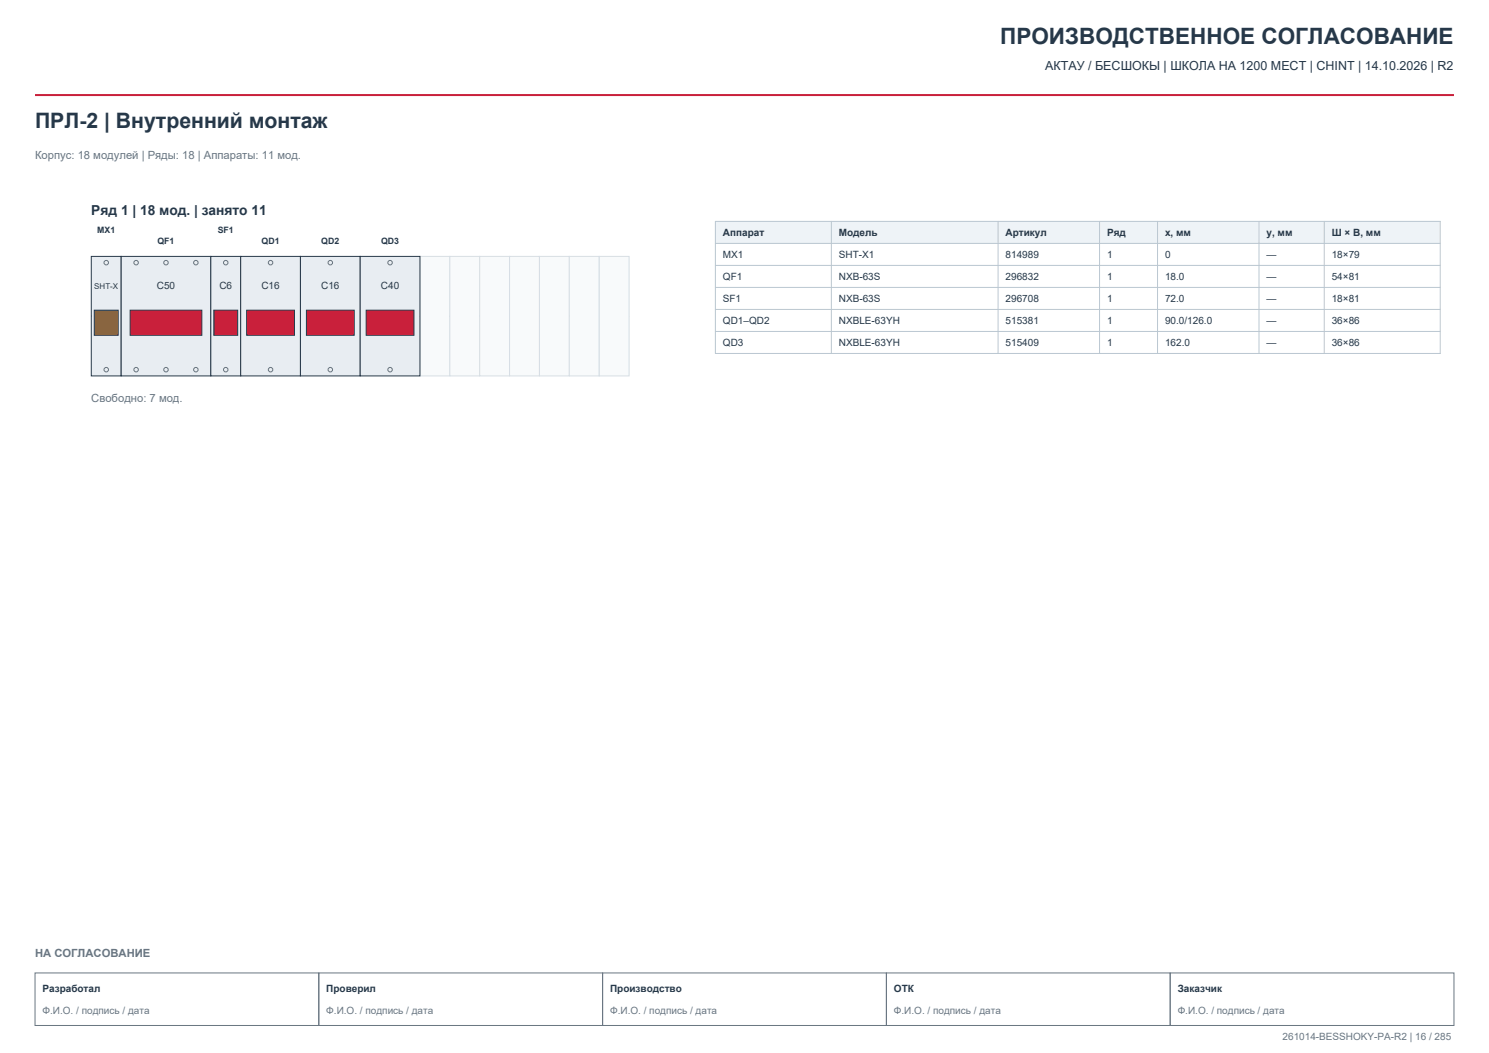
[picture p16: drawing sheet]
<svg xmlns="http://www.w3.org/2000/svg" width="420mm" height="297mm" viewBox="0 0 420 297" stroke-linecap="round" stroke-linejoin="round" font-family="sans-serif">
<defs><g id="words">
<text font-size="6.3" fill="#263849" x="282.1" y="12.3">ПРОИЗВОДСТВЕННОЕ СОГЛАСОВАНИЕ</text>
<text font-size="6" fill="#263849" x="9.9" y="36">ПРЛ-2 | Внутренний монтаж</text>
<text font-size="3.9" fill="#263849" x="25.8" y="60.7">Ряд 1 | 18 мод. | занято 11</text>
<text font-size="3.5" fill="#263849" x="294.8" y="19.8">АКТАУ / БЕСШОКЫ | ШКОЛА НА 1200 МЕСТ | CHINT | 14.10.2026 | R2</text>
<g font-size="3.2" fill="#697681">
<text x="9.9" y="44.8">Корпус: 18 модулей | Ряды: 18 | Аппараты: 11 мод.</text>
<text x="25.8" y="113.4">Свободно: 7 мод.</text>
<text x="9.9" y="269.8">НА СОГЛАСОВАНИЕ</text>
</g>
<g font-size="2.8" fill="#263849">
<text x="203.9" y="66.7">Аппарат</text>
<text x="236.6" y="66.7">Модель</text>
<text x="283.6" y="66.7">Артикул</text>
<text x="312.3" y="66.7">Ряд</text>
<text x="328.6" y="66.7">x, мм</text>
<text x="357.2" y="66.7">y, мм</text>
<text x="375.6" y="66.7">Ш × В, мм</text>
<text x="203.9" y="72.9">MX1</text>
<text x="236.6" y="72.9">SHT-X1</text>
<text x="283.6" y="72.9">814989</text>
<text x="312.3" y="72.9">1</text>
<text x="328.6" y="72.9">0</text>
<text x="357.2" y="72.9">—</text>
<text x="375.6" y="72.9">18×79</text>
<text x="44.2" y="81.4">C50</text>
<text x="61.9" y="81.4">C6</text>
<text x="73.7" y="81.4">C16</text>
<text x="90.6" y="81.4">C16</text>
<text x="107.4" y="81.4">C40</text>
<text x="203.9" y="79.1">QF1</text>
<text x="236.6" y="79.1">NXB-63S</text>
<text x="283.6" y="79.1">296832</text>
<text x="312.3" y="79.1">1</text>
<text x="328.6" y="79.1">18.0</text>
<text x="357.2" y="79.1">—</text>
<text x="375.6" y="79.1">54×81</text>
<text x="203.9" y="85.3">SF1</text>
<text x="236.6" y="85.3">NXB-63S</text>
<text x="283.6" y="85.3">296708</text>
<text x="312.3" y="85.3">1</text>
<text x="328.6" y="85.3">72.0</text>
<text x="357.2" y="85.3">—</text>
<text x="375.6" y="85.3">18×81</text>
<text x="203.9" y="91.5">QD1–QD2</text>
<text x="236.6" y="91.5">NXBLE-63YH</text>
<text x="283.6" y="91.5">515381</text>
<text x="312.3" y="91.5">1</text>
<text x="328.6" y="91.5">90.0/126.0</text>
<text x="357.2" y="91.5">—</text>
<text x="375.6" y="91.5">36×86</text>
<text x="203.9" y="97.7">QD3</text>
<text x="236.6" y="97.7">NXBLE-63YH</text>
<text x="283.6" y="97.7">515409</text>
<text x="312.3" y="97.7">1</text>
<text x="328.6" y="97.7">162.0</text>
<text x="357.2" y="97.7">—</text>
<text x="375.6" y="97.7">36×86</text>
<text x="12" y="279.7">Разработал</text>
<text x="92" y="279.7">Проверил</text>
<text x="172.1" y="279.7">Производство</text>
<text x="252.1" y="279.7">ОТК</text>
<text x="332.2" y="279.7">Заказчик</text>
</g>
<g font-size="2.8" fill="#697681">
<text x="12" y="286.1">Ф.И.О. / подпись / дата</text>
<text x="92" y="286.1">Ф.И.О. / подпись / дата</text>
<text x="172.1" y="286.1">Ф.И.О. / подпись / дата</text>
<text x="252.1" y="286.1">Ф.И.О. / подпись / дата</text>
<text x="332.2" y="286.1">Ф.И.О. / подпись / дата</text>
<text x="361.8" y="293.5">261014-BESSHOKY-PA-R2 | 16 / 285</text>
</g>
<g font-size="2.5" fill="#263849">
<text x="27.4" y="65.6">MX1</text>
<text x="61.4" y="65.6">SF1</text>
<text x="44.4" y="68.8">QF1</text>
<text x="73.8" y="68.8">QD1</text>
<text x="90.6" y="68.8">QD2</text>
<text x="107.5" y="68.8">QD3</text>
</g>
<text font-size="2.2" fill="#263849" x="26.6" y="81.4">SHT-X</text>
</g></defs>
<path d="M9.9 26.8h400.2" fill="none" stroke="#c9203b" stroke-width=".56"/>
<path d="M9.9 274.4h80v14.8h-80zM89.9 274.4h80.1v14.8h-80.1zM170 274.4h80v14.8h-80zM250 274.4h80.1v14.8h-80.1zM330.1 274.4h80v14.8h-80z" fill="none" stroke="#697681" stroke-width=".28"/>
<path d="M25.8 89.2h151.6" fill="none" stroke="#697681" stroke-width=".35"/>
<g fill="#f8fafb" stroke="#d6dfe6" stroke-width=".28">
<path d="M118.5 72.3h8.4v33.7h-8.4z" fill-rule="evenodd"/>
<path d="M126.9 72.3h8.4v33.7h-8.4z" fill-rule="evenodd"/>
<path d="M135.3 72.3h8.4v33.7h-8.4z" fill-rule="evenodd"/>
<path d="M143.7 72.3h8.5v33.7h-8.5z" fill-rule="evenodd"/>
<path d="M152.2 72.3h8.4v33.7h-8.4z" fill-rule="evenodd"/>
<path d="M160.6 72.3h8.4v33.7h-8.4z" fill-rule="evenodd"/>
<path d="M169 72.3h8.4v33.7h-8.4z" fill-rule="evenodd"/>
</g>
<path d="M25.8 72.3h8.4v33.7h-8.4z" fill-rule="evenodd" fill="#e8edf2" stroke="#263849" stroke-width=".28"/>
<g fill="none" stroke="#697681" stroke-width=".28">
<circle cx="30" cy="74.1" r=".64"/>
<circle cx="30" cy="104.3" r=".64"/>
</g>
<path d="M26.6 87.5h6.7v7.1h-6.7z" fill-rule="evenodd" fill="#a96119" stroke="#263849" stroke-width=".28"/>
<path d="M34.2 72.3h25.3v33.7h-25.3z" fill-rule="evenodd" fill="#e8edf2" stroke="#263849" stroke-width=".28"/>
<g fill="none" stroke="#697681" stroke-width=".28">
<circle cx="38.4" cy="74.1" r=".64"/>
<circle cx="46.8" cy="74.1" r=".64"/>
<circle cx="55.2" cy="74.1" r=".64"/>
<circle cx="38.4" cy="104.3" r=".64"/>
<circle cx="46.8" cy="104.3" r=".64"/>
<circle cx="55.2" cy="104.3" r=".64"/>
</g>
<path d="M36.7 87.5h20.2v7.1h-20.2z" fill-rule="evenodd" fill="#c9203b" stroke="#263849" stroke-width=".28"/>
<path d="M59.5 72.3h8.4v33.7h-8.4z" fill-rule="evenodd" fill="#e8edf2" stroke="#263849" stroke-width=".28"/>
<g fill="none" stroke="#697681" stroke-width=".28">
<circle cx="63.7" cy="74.1" r=".64"/>
<circle cx="63.7" cy="104.3" r=".64"/>
</g>
<path d="M60.3 87.5h6.7v7.1h-6.7z" fill-rule="evenodd" fill="#c9203b" stroke="#263849" stroke-width=".28"/>
<path d="M67.9 72.3h16.8v33.7h-16.8z" fill-rule="evenodd" fill="#e8edf2" stroke="#263849" stroke-width=".28"/>
<g fill="none" stroke="#697681" stroke-width=".28">
<circle cx="76.3" cy="74.1" r=".64"/>
<circle cx="76.3" cy="104.3" r=".64"/>
</g>
<path d="M69.6 87.5h13.5v7.1h-13.5z" fill-rule="evenodd" fill="#c9203b" stroke="#263849" stroke-width=".28"/>
<path d="M84.7 72.3h16.9v33.7h-16.9z" fill-rule="evenodd" fill="#e8edf2" stroke="#263849" stroke-width=".28"/>
<g fill="none" stroke="#697681" stroke-width=".28">
<circle cx="93.2" cy="74.1" r=".64"/>
<circle cx="93.2" cy="104.3" r=".64"/>
</g>
<path d="M86.4 87.5h13.5v7.1h-13.5z" fill-rule="evenodd" fill="#c9203b" stroke="#263849" stroke-width=".28"/>
<path d="M101.6 72.3h16.9v33.7h-16.9z" fill-rule="evenodd" fill="#e8edf2" stroke="#263849" stroke-width=".28"/>
<g fill="none" stroke="#697681" stroke-width=".28">
<circle cx="110" cy="74.1" r=".64"/>
<circle cx="110" cy="104.3" r=".64"/>
</g>
<path d="M103.3 87.5h13.5v7.1h-13.5z" fill-rule="evenodd" fill="#c9203b" stroke="#263849" stroke-width=".28"/>
<path d="M201.8 62.4h204.4v6.3h-204.4z" fill-rule="evenodd" fill="#eef3f7"/>
<path d="M201.8 62.4h204.4v37.3h-204.4zM201.8 68.7h204.4M201.8 74.9h204.4M234.5 62.4v37.3M281.5 62.4v37.3M310.1 62.4v37.3M326.5 62.4v37.3M355.1 62.4v37.3M373.5 62.4v37.3M201.8 81.1h204.4M201.8 87.3h204.4M201.8 93.5h204.4" fill="none" stroke="#bac7d1" stroke-width=".28"/>
<use href="#words"/>
</svg>
